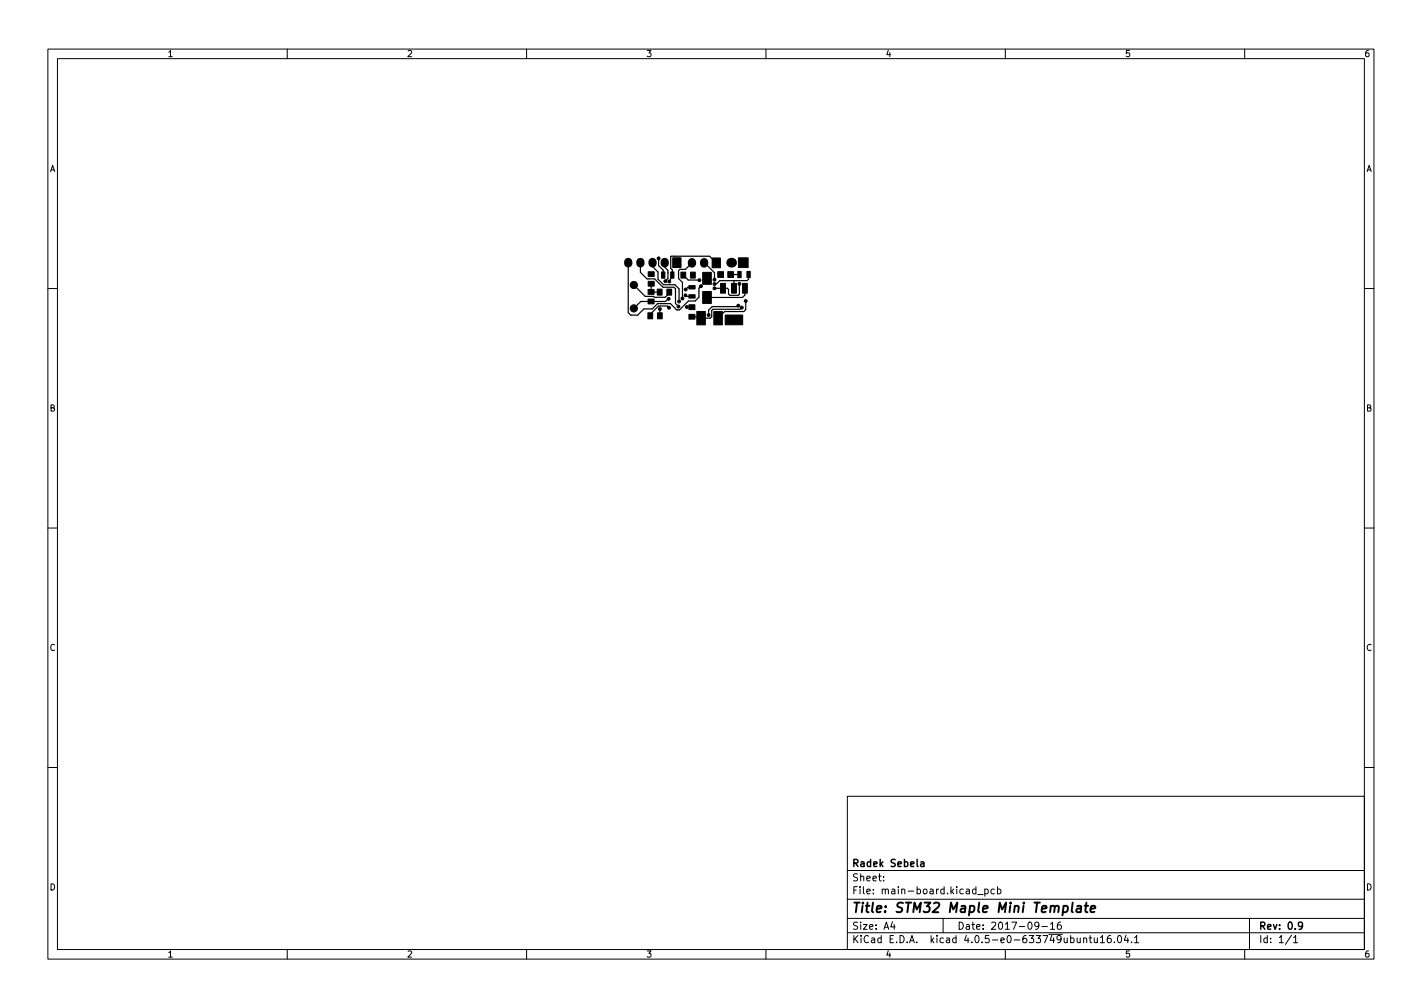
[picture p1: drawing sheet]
<svg xmlns="http://www.w3.org/2000/svg" width="297mm" height="210mm" viewBox="0 0 297 210" stroke-linecap="round" stroke-linejoin="round" font-family="sans-serif">
<defs><g id="words">
<text font-size="2.8" x="178" y="190.6">Title: STM32 Maple Mini Template</text>
<g font-size="2.1">
<text x="178" y="184">Sheet:</text>
<text x="178" y="181">Radek Sebela</text>
<text x="178" y="186.7">File: main-board.kicad_pcb</text>
<text x="178" y="196.9">KiCad E.D.A. kicad 4.0.5-e0-633749ubuntu16.04.1</text>
<text x="178" y="194.1">Size: A4</text>
<text x="200" y="194.1">Date: 2017-09-16</text>
<text x="263" y="194.1">Rev: 0.9</text>
<text x="263" y="196.9">Id: 1/1</text>
</g>
<g font-size="1.8">
<text x="35" y="11.9">1</text>
<text x="85" y="11.9">2</text>
<text x="135" y="11.9">3</text>
<text x="185" y="11.9">4</text>
<text x="235" y="11.9">5</text>
<text x="285" y="11.9">6</text>
<text x="10.3" y="35.9">A</text>
<text x="285.3" y="35.9">A</text>
<text x="10.3" y="85.9">B</text>
<text x="285.3" y="85.9">B</text>
<text x="10.3" y="135.9">C</text>
<text x="285.3" y="135.9">C</text>
<text x="10.3" y="185.9">D</text>
<text x="285.3" y="185.9">D</text>
<text x="35" y="199.9">1</text>
<text x="85" y="199.9">2</text>
<text x="135" y="199.9">3</text>
<text x="185" y="199.9">4</text>
<text x="235" y="199.9">5</text>
<text x="285" y="199.9">6</text>
</g>
</g></defs>
<g fill="none" stroke="#000" stroke-width=".21">
<path d="M10 10.2h277v190.1h-277zM12 12.2h273v186.1h-273zM60 10.2v2M110 10.2v2M160 10.2v2M210 10.2v2M260 10.2v2M10 60.2h2M285 60.2h2M10 110.2h2M285 110.2h2M10 160.2h2"/>
<path d="M177 166.3h108v32h-108zM285 160.2h2M60 198.3v2M110 198.3v2M160 198.3v2M177 194.8h108M177 191.8h108M177 187.8h108M177 181.8h108M184.6 183.8v.1M184.6 183v.1M186.4 192.5l-.3 1h.9"/>
<path d="M186.8 193v1M197 191.8v3M203.9 185.7l-.5-.1-.3 .3 .2 .7h.6M203.9 185.1v1.5M204.2 186.8h1.2M205.7 185.7l.4-.1 .3 .3-.1 .7h-.6M205.7 185.6v1.5M207.7 185.7l-.4-.1-.3 .3 .1 .7h.6M208.4 185.7l.4-.1 .3 .3-.2 .7h-.5M208.4 185.1v1.5M210 198.3v2M217 193.2l-.3 .3-.4-.1-.2-.2 .2-.6 .4-.1 .2 .2a.99 .99 0 0 1-.3 1.3h-.3"/>
<path d="M217.6 193.5h1.2M219.4 193l.5-.5v1.5M219.4 194h.9M221.6 192.5l-.5 .1a1.01 1.01 0 0 0 0 1.4l.5-.1 .1-.5-.3-.3-.4 .1-.1 .2M226.4 196l.2-.2 .3 .1 .1 .9M226.4 195.8v1M227.5 195.8h.6M227.7 195.3v1.3l.4 .2M228.6 195.8v1h.4l.2-.1M229.2 195.8v1M229.9 195.8l.4-.5v1.5M229.9 196.8h.8"/>
<path d="M232 195.3l-.4 .1a1.01 1.01 0 0 0 0 1.4l.5-.1v-.5l-.2-.3h-.3l-.3 .3M232.8 196.7v.1M233.6 195.4l.2-.1a.8 .8 0 0 1 .5 .8 .8 .8 0 0 1-.5 .7 1 1 0 0 1-.2-1.4zM235.2 195.3l-.3 1h.9M235.6 195.8v1M236.4 196.7v.1M237 195.8l.4-.5v1.5M237 196.8h.9M260 198.3v2M261 191.8v6.5M269.8 195.3l-1.3 1.9M270.2 195.8l.4-.5v1.5"/>
<path d="M270.2 196.8h.9"/>
</g>
<path d="M192.4 180h.5l.1 .9M193 180.3l-.5 .1-.2 .2 .2 .3h.5M272.1 193.2l-.3 .3-.4-.1-.2-.2 .2-.6 .4-.1 .2 .2a.99 .99 0 0 1-.4 1.3h-.2" fill="none" stroke="#000" stroke-width=".3"/>
<path d="M224.1 188.5l-.2 1.7 .2 .3M225 189.2h.8l-.1 1.3M225.8 189.6l-.6 .1a.4 .4 0 0 0-.4 .3 .4 .4 0 0 0 .3 .5l.6-.1M226.6 189.1h.7M226.9 188.5l-.2 1.7 .1 .2 .4 .1M227.8 189.8l1-.2-.1-.4h-.7l-.2 1 .2 .3 .6-.1" fill="none" stroke="#000" stroke-width=".4"/>
<g fill="#000" stroke="#000" stroke-width=".21">
<path d="M135.4 56.7h1.2v1h-1.2zM135.4 58.7h1.2v1h-1.2zM138.2 56.8h.7v1.3h-.7zM140.1 56.8h.7v1.3h-.7zM140.5 53.8h1.8v2.1h-1.8zM142.2 56.8h1v1.3h-1zM143.9 59.6h1.3v.7h-1.3zM144.2 56.8h1v1.3h-1zM146.8 56.9h1.8v2.5h-1.8zM148.8 53.9h1.7v2h-1.7zM149.9 56.7h1.2v1.2h-1.2zM152 56.7h1.2v1.2h-1.2z"/>
<path d="M154.1 56.7h.7v1.3h-.7zM154.2 53.8h2.1v2.1h-2.1zM156 56.7h.7v1.3h-.7zM135.3 65.3h1v1.3h-1zM135.4 62.4h1.2v1h-1.2zM135.4 60.4h1.2v1h-1.2zM137.3 65.3h1v1.3h-1zM137.3 60.4h1v1.2h-1zM139.3 60.4h1v1.2h-1zM143.9 61.5h1.3v.7h-1.3zM143.9 65.6h1.3v1h-1.3zM143.9 63.6h1.3v1h-1.3z"/>
<path d="M145.6 65h1.7v2.8h-1.7zM146.8 60.9h1.8v2.5h-1.8zM149.1 65h1.8v2.8h-1.8zM150.5 59.2h1v2h-1zM151.5 65.8h3.6v2h-3.6zM152.8 59.2h1v2h-1zM155.1 59.2h1v2h-1z"/>
<circle cx="132.4" cy="59.5" r=".75"/>
<circle cx="136.1" cy="57.2" r=".3"/>
<circle cx="137.6" cy="53.9" r=".3"/>
<circle cx="139" cy="58.7" r=".3"/>
<circle cx="139.8" cy="58.8" r=".3"/>
<circle cx="141.4" cy="54.8" r=".3"/>
<circle cx="144.7" cy="57.4" r=".3"/>
<circle cx="146.1" cy="58.5" r=".3"/>
<circle cx="146.4" cy="59.7" r=".3"/>
<circle cx="147.7" cy="58.1" r=".3"/>
<circle cx="149.2" cy="59.3" r=".3"/>
<circle cx="149.2" cy="58.4" r=".3"/>
<circle cx="150.5" cy="57.3" r=".3"/>
<circle cx="154.5" cy="59.3" r=".3"/>
<circle cx="155.3" cy="54.8" r=".3"/>
<circle cx="132.4" cy="64.4" r=".75"/>
<circle cx="135.8" cy="65.9" r=".3"/>
<circle cx="137.8" cy="61" r=".3"/>
<circle cx="137.8" cy="64.5" r=".3"/>
<circle cx="139.7" cy="62.4" r=".3"/>
<circle cx="139.8" cy="64.2" r=".3"/>
<circle cx="139.8" cy="61" r=".3"/>
<circle cx="141.7" cy="64" r=".3"/>
<circle cx="141.8" cy="62.9" r=".3"/>
<circle cx="142.5" cy="62.3" r=".3"/>
<circle cx="143.2" cy="61.7" r=".3"/>
<circle cx="143.2" cy="60.4" r=".3"/>
<circle cx="143.5" cy="64.1" r=".3"/>
<circle cx="144.5" cy="66.2" r=".3"/>
<circle cx="148" cy="65.8" r=".3"/>
<circle cx="149.2" cy="60.2" r=".3"/>
<circle cx="153.3" cy="60.1" r=".3"/>
<circle cx="154.2" cy="63.8" r=".3"/>
<circle cx="154.9" cy="64.2" r=".3"/>
<circle cx="155.8" cy="62.8" r=".3"/>
</g>
<circle cx="152.7" cy="54.8" r="1.02" fill="#000"/>
<path d="M131.2 54.7v.3M133.8 54.7v.3M136.3 54.7v.3M138.9 54.7v.3M144.5 54.7v.3M147.1 54.7v.3" fill="none" stroke="#000" stroke-width="1.7"/>
<g fill="none" stroke="#000" stroke-width=".25">
<path d="M131.2 54.8v10.5l.6 .5h1.4l1.3-1.3h1.7l1.1-1.1h2.8l1.2 1.3h.6l1.9-1.9h1.4l.8-.8v-1.8l.4-.5M132.4 59.5l2.4 2.4 4.1 .2 .9-.9v-.2M133.8 54.8v2.1l1.3 1.3h1.6l1.8 1.8h2.3l.3 .3v3.1l.6 .6M135.7 57.2h.3M136 57.2v.4M136 57.2l.2 .2M136 57.2v.1M136.3 54.8v.9l1.2 1.1v1.5l1.1 1.1h2.4l.9 .9v2.6M136.5 59.2h-.5v1.7l1.8 .1M137.6 53.9v1.5l.9 1v1.4M138.9 54.8v1l.6 .6v1.7l-.5 .6M139.5 57h.1"/>
<path d="M142.6 57.3l1.2 1.2h2.3M143.1 57.4h-.4v.2M144.4 57.4h.5M144.5 54.9l-1.3 1.3h-1.2l-.3 .3v1.7l.9 .8v3.3M144.5 60h-.8l-.5 .4M144.7 57.4v.5M147.1 57h1M147.1 54.9l2.1 2v1.5M147.9 58.1h-.2l.1 .2M149.6 54.9l-1.4-1.4h-8l-.1 2.5 .3 .4v1.2l-.6 1.2M150.5 57.3h.5M150.5 57v.3"/>
<path d="M150.5 57.3l.5 .5M151 59.8v.4l-.3 .3M152.6 57.3h1.9M152.7 54.8h.1M153.3 58.6v1.6h.2M154.5 59.3v2.1l-.3 .3h-1.7l-.3-.3v-1l-.3-.2h-2.6M156.3 57.3l.1 1-.4 .3h-5.7l-.7 .7h-.4M135.8 65.9h.2M136.4 62.6l-.4 .3M137.8 64.5h.1M137.8 64.5v1.4M139.7 62.4l-.7 .5h-5.2l-1.4 1.5"/>
<path d="M139.8 64.2l-.4-.3h-1.9l-1.7 1.7v.6M142.6 62.3h-.1M143.2 61.7l.2 .2h1.1M143.5 64.1h1M144.5 66.1v.1M144.5 64.1v.2M144.5 66.1v.4M144.7 63.9l-.2 .2M149.3 60.2h-.1M153.3 60.1h.1M154.2 63.8l-.2 .2h-5.2l-.8 .7v1.1M154.9 64.2h.1"/>
<path d="M154.9 64.2l-.3 .4h-5.7l-.2 .2v1.3l-.3 .3h-2l-.2-.3h-2M155.6 60.2v1.4l-.5 .5h-7.4M155.8 62.8v1.8l-.4 .4h-4l-1.4 1.4v-.2"/>
</g>
<use href="#words"/>
</svg>
